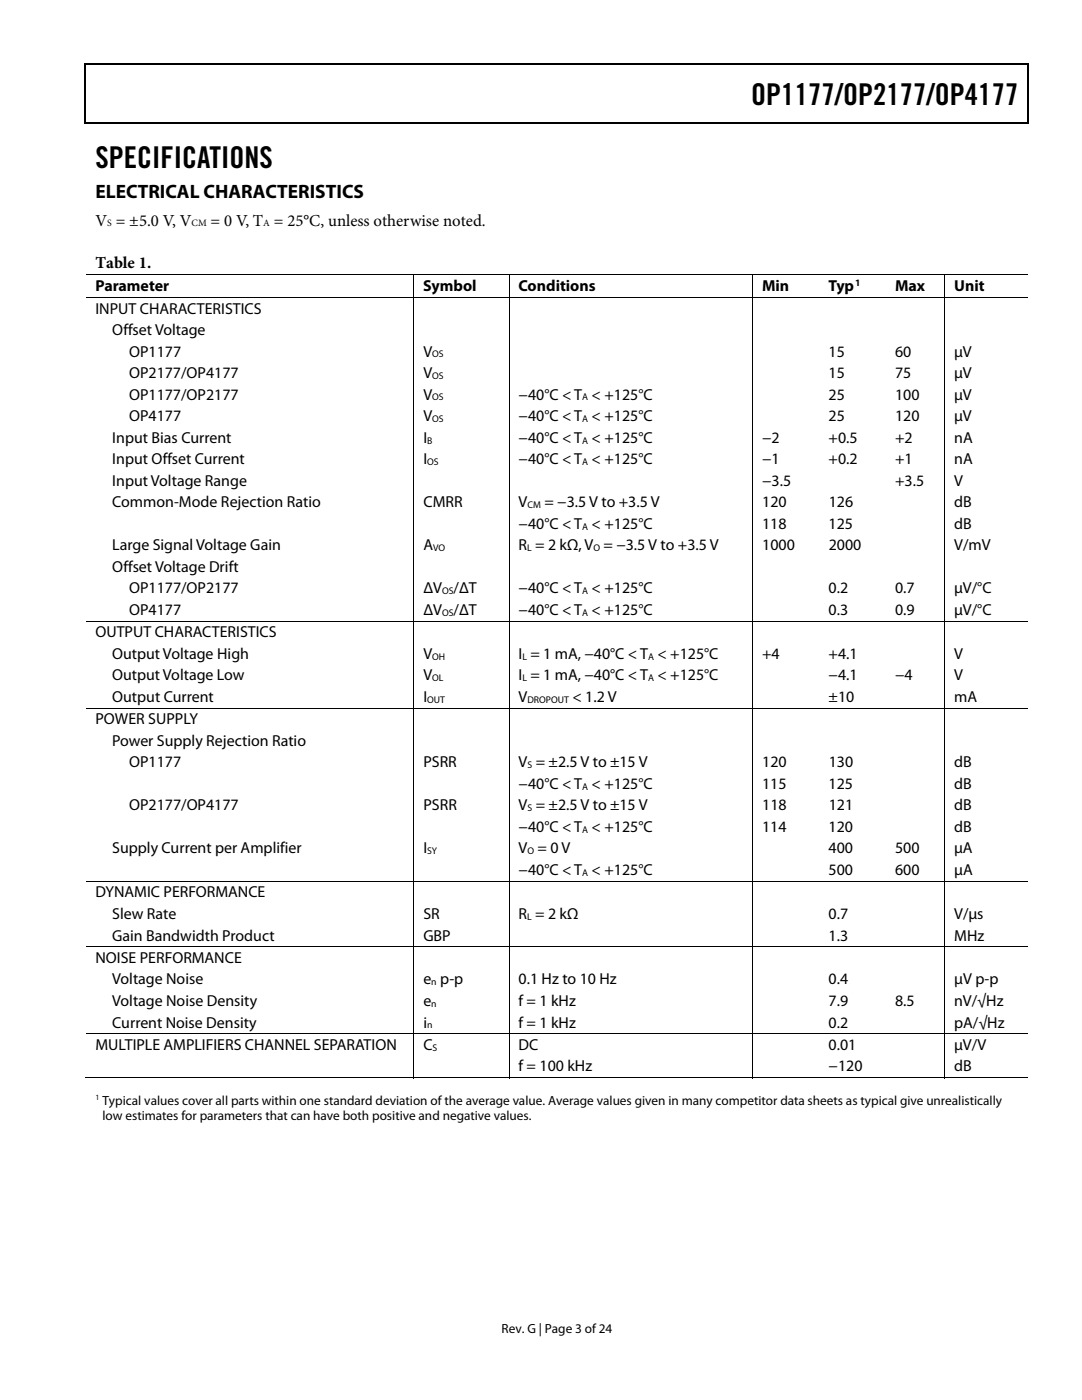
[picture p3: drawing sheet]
<svg xmlns="http://www.w3.org/2000/svg" width="216mm" height="279mm" viewBox="0 0 216 279" stroke-linecap="round" stroke-linejoin="round" font-family="sans-serif">
<defs><g id="words">
<g font-size="6">
<text x="149.9" y="21">OP1177/OP2177/OP4177</text>
<text x="19" y="33.6">SPECIFICATIONS</text>
</g>
<text font-size="3.9" x="19" y="39.6">ELECTRICAL CHARACTERISTICS</text>
<g font-size="3.3">
<text x="19" y="45">V = ±5.0 V, V</text>
<text x="42" y="45">= 0 V, T = 25°C, unless otherwise noted.</text>
<text x="19" y="53.6">Table 1.</text>
</g>
<g font-size="3.2">
<text x="19" y="58.1">Parameter</text>
<text x="84.5" y="58.1">Symbol</text>
<text x="103.5" y="58.1">Conditions</text>
<text x="152.1" y="58.1">Min</text>
<text x="165.3" y="58.1">Typ</text>
<text x="178.6" y="58.1">Max</text>
<text x="190.4" y="58.1">Unit</text>
<text x="19" y="62.6">INPUT CHARACTERISTICS</text>
<text x="22.4" y="66.9">Offset Voltage</text>
<text x="25.8" y="71.2">OP1177</text>
<text x="84.5" y="71.2">V</text>
<text x="165.3" y="71.2">15</text>
<text x="178.6" y="71.2">60</text>
<text x="190.4" y="71.2">μV</text>
<text x="25.8" y="75.5">OP2177/OP4177</text>
<text x="84.5" y="75.5">V</text>
<text x="165.3" y="75.5">15</text>
<text x="178.6" y="75.5">75</text>
<text x="190.4" y="75.5">μV</text>
<text x="25.8" y="79.8">OP1177/OP2177</text>
<text x="84.5" y="79.8">V</text>
<text x="103.5" y="79.8">−40°C &lt; T &lt; +125°C</text>
<text x="165.3" y="79.8">25</text>
<text x="178.6" y="79.8">100</text>
<text x="190.4" y="79.8">μV</text>
<text x="22.4" y="88.3">Input Bias Current</text>
<text x="25.8" y="84.1">OP4177</text>
<text x="84.5" y="84.1">V</text>
<text x="84.5" y="88.3">I</text>
<text x="103.5" y="88.3">−40°C &lt; T &lt; +125°C</text>
<text x="103.5" y="84.1">−40°C &lt; T &lt; +125°C</text>
<text x="152.1" y="88.3">−2</text>
<text x="165.3" y="84.1">25</text>
<text x="165.3" y="88.3">+0.5</text>
<text x="178.6" y="84.1">120</text>
<text x="178.6" y="88.3">+2</text>
<text x="190.4" y="84.1">μV</text>
<text x="190.4" y="88.3">nA</text>
<text x="22.4" y="92.6">Input Offset Current</text>
<text x="84.5" y="92.6">I</text>
<text x="103.5" y="92.6">−40°C &lt; T &lt; +125°C</text>
<text x="152.1" y="92.6">−1</text>
<text x="165.3" y="92.6">+0.2</text>
<text x="178.6" y="92.6">+1</text>
<text x="190.4" y="92.6">nA</text>
<text x="22.4" y="96.9">Input Voltage Range</text>
<text x="22.4" y="101.2">Common-Mode Rejection Ratio</text>
<text x="84.5" y="101.2">CMRR</text>
<text x="103.5" y="101.2">V</text>
<text x="108.6" y="101.2">= −3.5 V to +3.5 V</text>
<text x="152.1" y="96.9">−3.5</text>
<text x="152.1" y="101.2">120</text>
<text x="165.4" y="101.2">126</text>
<text x="178.6" y="96.9">+3.5</text>
<text x="190.4" y="101.2">dB</text>
<text x="190.4" y="96.9">V</text>
<text x="103.5" y="105.5">−40°C &lt; T &lt; +125°C</text>
<text x="152.1" y="105.5">118</text>
<text x="165.3" y="105.5">125</text>
<text x="190.4" y="105.5">dB</text>
<text x="22.4" y="109.8">Large Signal Voltage Gain</text>
<text x="84.5" y="109.8">A</text>
<text x="103.5" y="109.8">R = 2 kΩ, V = −3.5 V to +3.5 V</text>
<text x="152.1" y="109.8">1000</text>
<text x="165.4" y="109.8">2000</text>
<text x="190.4" y="109.8">V/mV</text>
<text x="22.4" y="114.1">Offset Voltage Drift</text>
<text x="25.8" y="118.4">OP1177/OP2177</text>
<text x="84.5" y="118.4">ΔV</text>
<text x="90.5" y="118.4">/ΔT</text>
<text x="103.5" y="118.4">−40°C &lt; T &lt; +125°C</text>
<text x="165.3" y="118.4">0.2</text>
<text x="178.6" y="118.4">0.7</text>
<text x="190.4" y="118.4">μV/°C</text>
<text x="25.8" y="122.7">OP4177</text>
<text x="84.5" y="122.7">ΔV</text>
<text x="90.5" y="122.7">/ΔT</text>
<text x="103.5" y="122.7">−40°C &lt; T &lt; +125°C</text>
<text x="165.3" y="122.7">0.3</text>
<text x="178.6" y="122.7">0.9</text>
<text x="190.4" y="122.7">μV/°C</text>
<text x="19" y="127.2">OUTPUT CHARACTERISTICS</text>
<text x="22.4" y="131.5">Output Voltage High</text>
<text x="84.5" y="131.5">V</text>
<text x="103.5" y="131.5">I = 1 mA, −40°C &lt; T &lt; +125°C</text>
<text x="152.1" y="131.5">+4</text>
<text x="165.3" y="131.5">+4.1</text>
<text x="190.4" y="131.5">V</text>
<text x="22.4" y="135.8">Output Voltage Low</text>
<text x="84.5" y="135.8">V</text>
<text x="103.5" y="135.8">I = 1 mA, −40°C &lt; T &lt; +125°C</text>
<text x="165.3" y="135.8">−4.1</text>
<text x="178.6" y="135.8">−4</text>
<text x="190.4" y="135.8">V</text>
<text x="22.4" y="140.1">Output Current</text>
<text x="84.5" y="140.1">I</text>
<text x="103.5" y="140.1">V</text>
<text x="114.2" y="140.1">&lt; 1.2 V</text>
<text x="165.3" y="140.1">±10</text>
<text x="190.4" y="140.1">mA</text>
<text x="19" y="144.6">POWER SUPPLY</text>
<text x="22.4" y="148.8">Power Supply Rejection Ratio</text>
<text x="25.8" y="153.1">OP1177</text>
<text x="84.5" y="153.1">PSRR</text>
<text x="103.5" y="153.1">V = ±2.5 V to ±15 V</text>
<text x="152.1" y="153.1">120</text>
<text x="165.4" y="153.1">130</text>
<text x="190.4" y="153.1">dB</text>
<text x="25.8" y="161.7">OP2177/OP4177</text>
<text x="84.5" y="161.7">PSRR</text>
<text x="103.5" y="157.4">−40°C &lt; T &lt; +125°C</text>
<text x="103.5" y="161.7">V = ±2.5 V to ±15 V</text>
<text x="152.1" y="157.4">115</text>
<text x="152.1" y="161.7">118</text>
<text x="165.3" y="157.4">125</text>
<text x="165.4" y="161.7">121</text>
<text x="190.4" y="157.4">dB</text>
<text x="190.4" y="161.7">dB</text>
<text x="103.5" y="166">−40°C &lt; T &lt; +125°C</text>
<text x="152.1" y="166">114</text>
<text x="165.3" y="166">120</text>
<text x="190.4" y="166">dB</text>
<text x="22.4" y="170.3">Supply Current per Amplifier</text>
<text x="84.5" y="170.3">I</text>
<text x="103.5" y="170.3">V = 0 V</text>
<text x="165.3" y="170.3">400</text>
<text x="178.6" y="170.3">500</text>
<text x="190.4" y="170.3">μA</text>
<text x="19" y="179.1">DYNAMIC PERFORMANCE</text>
<text x="103.5" y="174.6">−40°C &lt; T &lt; +125°C</text>
<text x="165.3" y="174.6">500</text>
<text x="178.6" y="174.6">600</text>
<text x="190.4" y="174.6">μA</text>
<text x="22.4" y="183.4">Slew Rate</text>
<text x="84.5" y="183.4">SR</text>
<text x="103.5" y="183.4">R = 2 kΩ</text>
<text x="165.3" y="183.4">0.7</text>
<text x="190.4" y="183.4">V/μs</text>
<text x="22.4" y="187.7">Gain Bandwidth Product</text>
<text x="84.5" y="187.7">GBP</text>
<text x="165.3" y="187.7">1.3</text>
<text x="190.4" y="187.7">MHz</text>
<text x="19" y="192.2">NOISE PERFORMANCE</text>
<text x="22.4" y="196.5">Voltage Noise</text>
<text x="84.5" y="196.5">e p-p</text>
<text x="103.5" y="196.5">0.1 Hz to 10 Hz</text>
<text x="165.3" y="196.5">0.4</text>
<text x="190.4" y="196.5">μV p-p</text>
<text x="22.4" y="200.8">Voltage Noise Density</text>
<text x="84.5" y="200.8">e</text>
<text x="103.5" y="200.8">f = 1 kHz</text>
<text x="165.3" y="200.8">7.9</text>
<text x="178.6" y="200.8">8.5</text>
<text x="190.4" y="200.8">nV/√Hz</text>
<text x="19" y="209.5">MULTIPLE AMPLIFIERS CHANNEL SEPARATION</text>
<text x="22.4" y="205.1">Current Noise Density</text>
<text x="84.5" y="209.5">C</text>
<text x="84.5" y="205.1">i</text>
<text x="103.5" y="205.1">f = 1 kHz</text>
<text x="103.5" y="209.5">DC</text>
<text x="165.3" y="209.5">0.01</text>
<text x="165.3" y="205.1">0.2</text>
<text x="190.4" y="205.1">pA/√Hz</text>
<text x="190.4" y="209.5">μV/V</text>
<text x="103.5" y="213.8">f = 100 kHz</text>
<text x="165.3" y="213.8">−120</text>
<text x="190.4" y="213.8">dB</text>
</g>
<g font-size="2.6">
<text x="20.4" y="220.5">Typical values cover all parts within one standard deviation of the average value. Average values given in many competitor data sheets as typical give unrealistically</text>
<text x="20.4" y="223.5">low estimates for parameters that can have both positive and negative values.</text>
<text x="100.1" y="266">Rev. G | Page 3 of 24</text>
</g>
<g font-size="1.9">
<text x="21.4" y="45.2">S</text>
<text x="38.2" y="45.2">CM</text>
<text x="52.5" y="45.2">A</text>
<text x="170.7" y="57">1</text>
<text x="86.3" y="71.3">OS</text>
<text x="86.3" y="75.6">OS</text>
<text x="86.3" y="79.9">OS</text>
<text x="116.2" y="79.9">A</text>
<text x="85.2" y="88.5">B</text>
<text x="86.3" y="84.2">OS</text>
<text x="116.2" y="84.2">A</text>
<text x="116.2" y="88.5">A</text>
<text x="85.2" y="92.8">OS</text>
<text x="116.2" y="92.8">A</text>
<text x="105.3" y="101.4">CM</text>
<text x="116.2" y="105.7">A</text>
<text x="86.4" y="110">VO</text>
<text x="105.2" y="110">L</text>
<text x="118.4" y="110">O</text>
<text x="88.2" y="118.6">OS</text>
<text x="116.2" y="118.6">A</text>
<text x="88.2" y="122.9">OS</text>
<text x="116.2" y="122.9">A</text>
<text x="86.3" y="131.7">OH</text>
<text x="104.2" y="131.7">L</text>
<text x="129.3" y="131.7">A</text>
<text x="86.3" y="136">OL</text>
<text x="104.2" y="136">L</text>
<text x="129.3" y="136">A</text>
<text x="85.2" y="140.3">OUT</text>
<text x="105.3" y="140.3">DROPOUT</text>
<text x="105.3" y="153.3">S</text>
<text x="105.3" y="161.9">S</text>
<text x="116.2" y="157.6">A</text>
<text x="116.2" y="166.2">A</text>
<text x="85.2" y="170.5">SY</text>
<text x="105.3" y="170.5">O</text>
<text x="116.2" y="174.8">A</text>
<text x="105.2" y="183.6">L</text>
<text x="86.1" y="196.6">n</text>
<text x="86.1" y="200.9">n</text>
<text x="85.2" y="205.2">n</text>
<text x="86.3" y="209.7">S</text>
</g>
<text font-size="1.6" x="19" y="219.6">1</text>
</g></defs>
<path d="M16.9 12.7h.2v1h-.2zM205.1 12.7h.2v1h-.2zM205.1 12.7h.2v.3h-.2zM82.3 24.4h.2v.3h-.2zM205.1 24.4h.2v.3h-.2z" fill="#000"/>
<path d="M16.9 12.8h188.2M17 13.7v11M205.2 13.7v11M205.1 24.5h-188.2" fill="none" stroke="#000" stroke-width=".25"/>
<g fill="none" stroke="#000" stroke-width=".2">
<path d="M17.1 54.8h188M17.1 59.4h188M82.6 54.9v4.4M82.6 59.5v64.4M101.6 54.9v4.4M101.6 59.5v64.4M150.2 54.9v4.4M150.2 59.5v64.4M188.5 54.9v4.4M188.5 59.5v64.4M17.1 124h188M82.6 124.1v17.2"/>
<path d="M101.6 124.1v17.2M150.2 124.1v17.2M188.5 124.1v17.2M17.1 141.4h188M82.6 141.4v34.4M101.6 141.4v34.4M150.2 141.4v34.4M188.5 141.4v34.4M17.1 175.9h188M82.6 176v12.9M101.6 176v12.9M150.2 176v12.9"/>
<path d="M188.5 176v12.9M17.1 189h188M82.6 189.1v17.1M101.6 189.1v17.1M150.2 189.1v17.1M188.5 189.1v17.1M16.9 215.1h65.6M17.1 206.3h188M82.6 206.4v8.8M82.7 215.1h18.8M101.6 206.4v8.8M101.7 215.1h48.4"/>
<path d="M150.2 206.4v8.8M150.2 215.1h38.2M188.5 206.4v8.8M188.6 215.1h16.5"/>
</g>
<use href="#words"/>
</svg>
